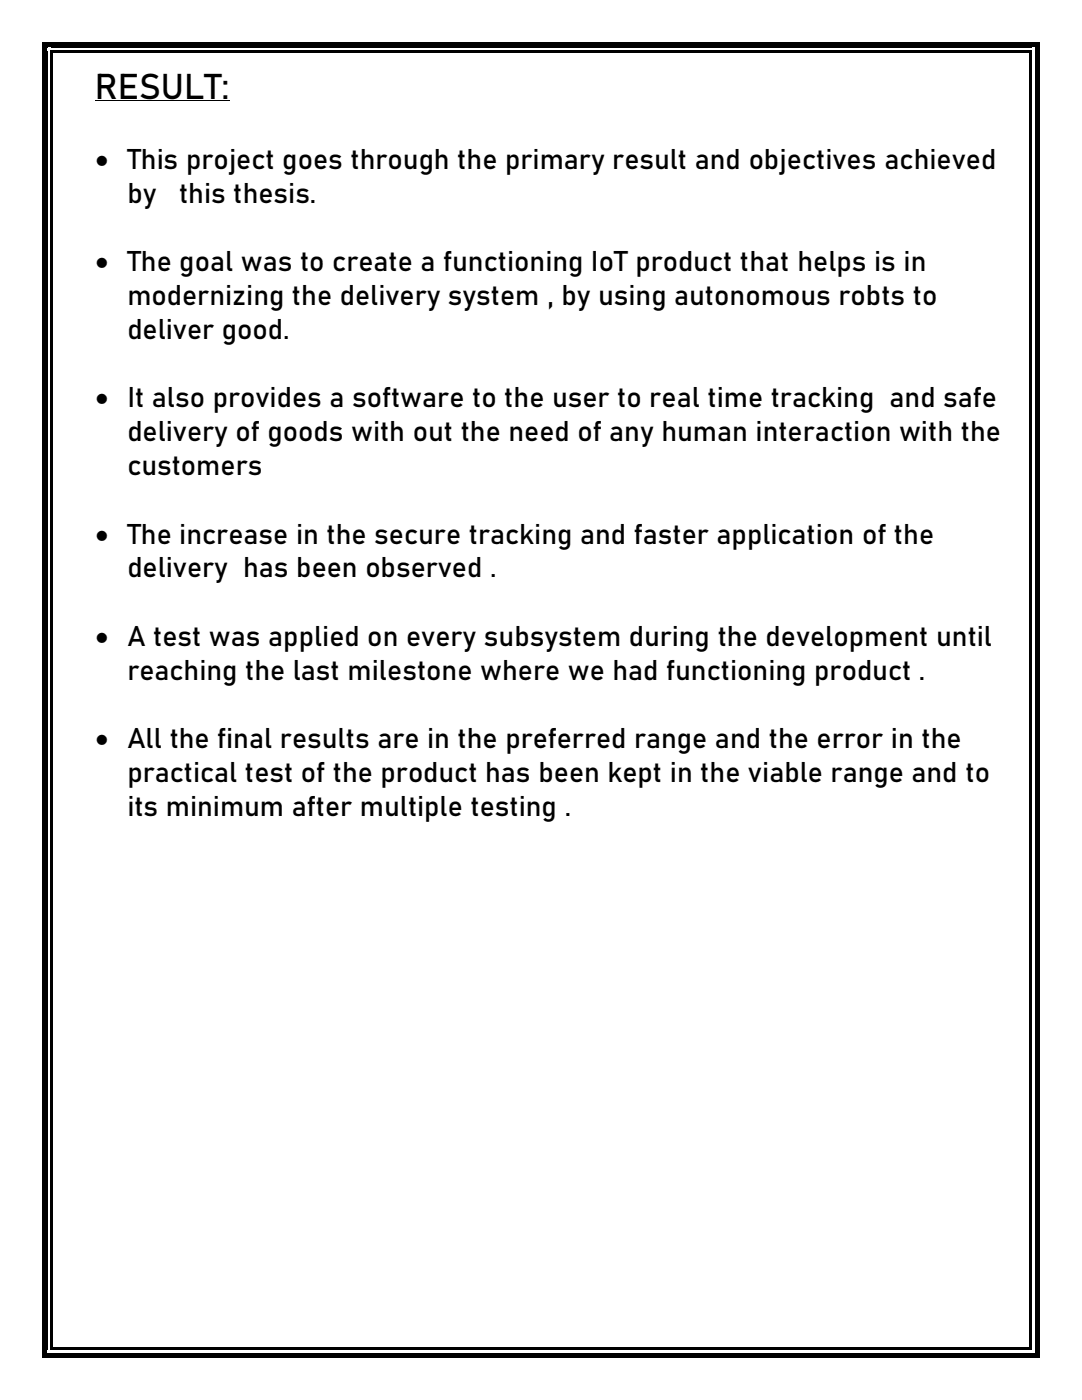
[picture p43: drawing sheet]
<svg xmlns="http://www.w3.org/2000/svg" width="216mm" height="279mm" viewBox="0 0 216 279" stroke-linecap="round" stroke-linejoin="round" font-family="sans-serif">
<defs><g id="words">
<text font-size="7.1" x="18.9" y="19.7">RESULT:</text>
<g font-size="5.6">
<text x="19" y="33.7">• This project goes through the primary result and objectives achieved</text>
<text x="25.4" y="40.5">by</text>
<text x="35.7" y="40.5">this thesis.</text>
<text x="19" y="54.2">• The goal was to create a functioning IoT product that helps is in</text>
<text x="25.4" y="60.9">modernizing the delivery system , by using autonomous robts to</text>
<text x="25.4" y="67.7">deliver good.</text>
<text x="19" y="81.3">• It also provides a software to the user to real time tracking and safe</text>
<text x="25.4" y="88.1">delivery of goods with out the need of any human interaction with the</text>
<text x="25.4" y="94.9">customers</text>
<text x="19" y="108.5">• The increase in the secure tracking and faster application of the</text>
<text x="25.4" y="115.2">delivery has been observed .</text>
<text x="19" y="128.9">• A test was applied on every subsystem during the development until</text>
<text x="25.4" y="135.7">reaching the last milestone where we had functioning product .</text>
<text x="19" y="149.2">• All the final results are in the preferred range and the error in the</text>
<text x="25.4" y="156">practical test of the product has been kept in the viable range and to</text>
<text x="25.4" y="162.8">its minimum after multiple testing .</text>
</g>
</g></defs>
<path d="M18.9 20.2h26.9" fill="none" stroke="#000" stroke-width=".2"/>
<g fill="#000">
<path d="M8.5 8.5h1v2h-1z" fill-rule="evenodd"/>
<path d="M8.5 8.5h2v1h-2z" fill-rule="evenodd"/>
</g>
<g fill="#fff">
<path d="M9.5 9.5h.5v1h-.5z" fill-rule="evenodd"/>
<path d="M9.5 9.5h1v.5h-1z" fill-rule="evenodd"/>
</g>
<g fill="#000">
<path d="M10 10h.5v.5h-.5z" fill-rule="evenodd"/>
<path d="M10 10h.5v.5h-.5z" fill-rule="evenodd"/>
<path d="M10.5 8.5h194.9v1h-194.9z" fill-rule="evenodd"/>
</g>
<path d="M10.5 9.5h194.9v.5h-194.9z" fill-rule="evenodd" fill="#fff"/>
<g fill="#000">
<path d="M10.5 10h194.9v.5h-194.9z" fill-rule="evenodd"/>
<path d="M205.4 8.5h2.1v1h-2.1z" fill-rule="evenodd"/>
<path d="M206.4 8.5h1.1v2h-1.1z" fill-rule="evenodd"/>
</g>
<g fill="#fff">
<path d="M205.9 9.5h.5v1h-.5z" fill-rule="evenodd"/>
<path d="M205.4 9.5h1v.5h-1z" fill-rule="evenodd"/>
</g>
<g fill="#000">
<path d="M205.4 10h.5v.5h-.5z" fill-rule="evenodd"/>
<path d="M205.4 10h.5v.5h-.5z" fill-rule="evenodd"/>
<path d="M8.5 10.5h1v258.4h-1z" fill-rule="evenodd"/>
</g>
<path d="M9.5 10.5h.5v258.4h-.5z" fill-rule="evenodd" fill="#fff"/>
<g fill="#000">
<path d="M10 10.5h.5v258.4h-.5z" fill-rule="evenodd"/>
<path d="M206.4 10.5h1.1v258.4h-1.1z" fill-rule="evenodd"/>
</g>
<path d="M205.9 10.5h.5v258.4h-.5z" fill-rule="evenodd" fill="#fff"/>
<g fill="#000">
<path d="M8.5 268.9h1v2.1h-1z" fill-rule="evenodd"/>
<path d="M8.5 269.9h2v1.1h-2z" fill-rule="evenodd"/>
<path d="M205.4 10.5h.5v258.4h-.5z" fill-rule="evenodd"/>
</g>
<g fill="#fff">
<path d="M9.5 268.9h.5v1h-.5z" fill-rule="evenodd"/>
<path d="M9.5 269.4h1v.5h-1z" fill-rule="evenodd"/>
</g>
<g fill="#000">
<path d="M10 268.9h.5v.5h-.5z" fill-rule="evenodd"/>
<path d="M10 268.9h.5v.5h-.5z" fill-rule="evenodd"/>
<path d="M10.5 269.9h194.9v1.1h-194.9z" fill-rule="evenodd"/>
</g>
<path d="M10.5 269.4h194.9v.5h-194.9z" fill-rule="evenodd" fill="#fff"/>
<g fill="#000">
<path d="M10.5 268.9h194.9v.5h-194.9z" fill-rule="evenodd"/>
<path d="M205.4 269.9h2.1v1.1h-2.1z" fill-rule="evenodd"/>
<path d="M206.4 268.9h1.1v2.1h-1.1z" fill-rule="evenodd"/>
</g>
<g fill="#fff">
<path d="M205.9 268.9h.5v1h-.5z" fill-rule="evenodd"/>
<path d="M205.4 269.4h1v.5h-1z" fill-rule="evenodd"/>
</g>
<g fill="#000">
<path d="M205.4 268.9h.5v.5h-.5z" fill-rule="evenodd"/>
<path d="M205.4 268.9h.5v.5h-.5z" fill-rule="evenodd"/>
</g>
<path d="M22.2 164.2h168.5v101.9h-168.5z" fill-rule="evenodd" fill="#fff"/>
<path d="M22.2 164.2h168.5v101.9h-168.5z" fill="none" stroke="#fff" stroke-width=".2"/>
<use href="#words"/>
</svg>
